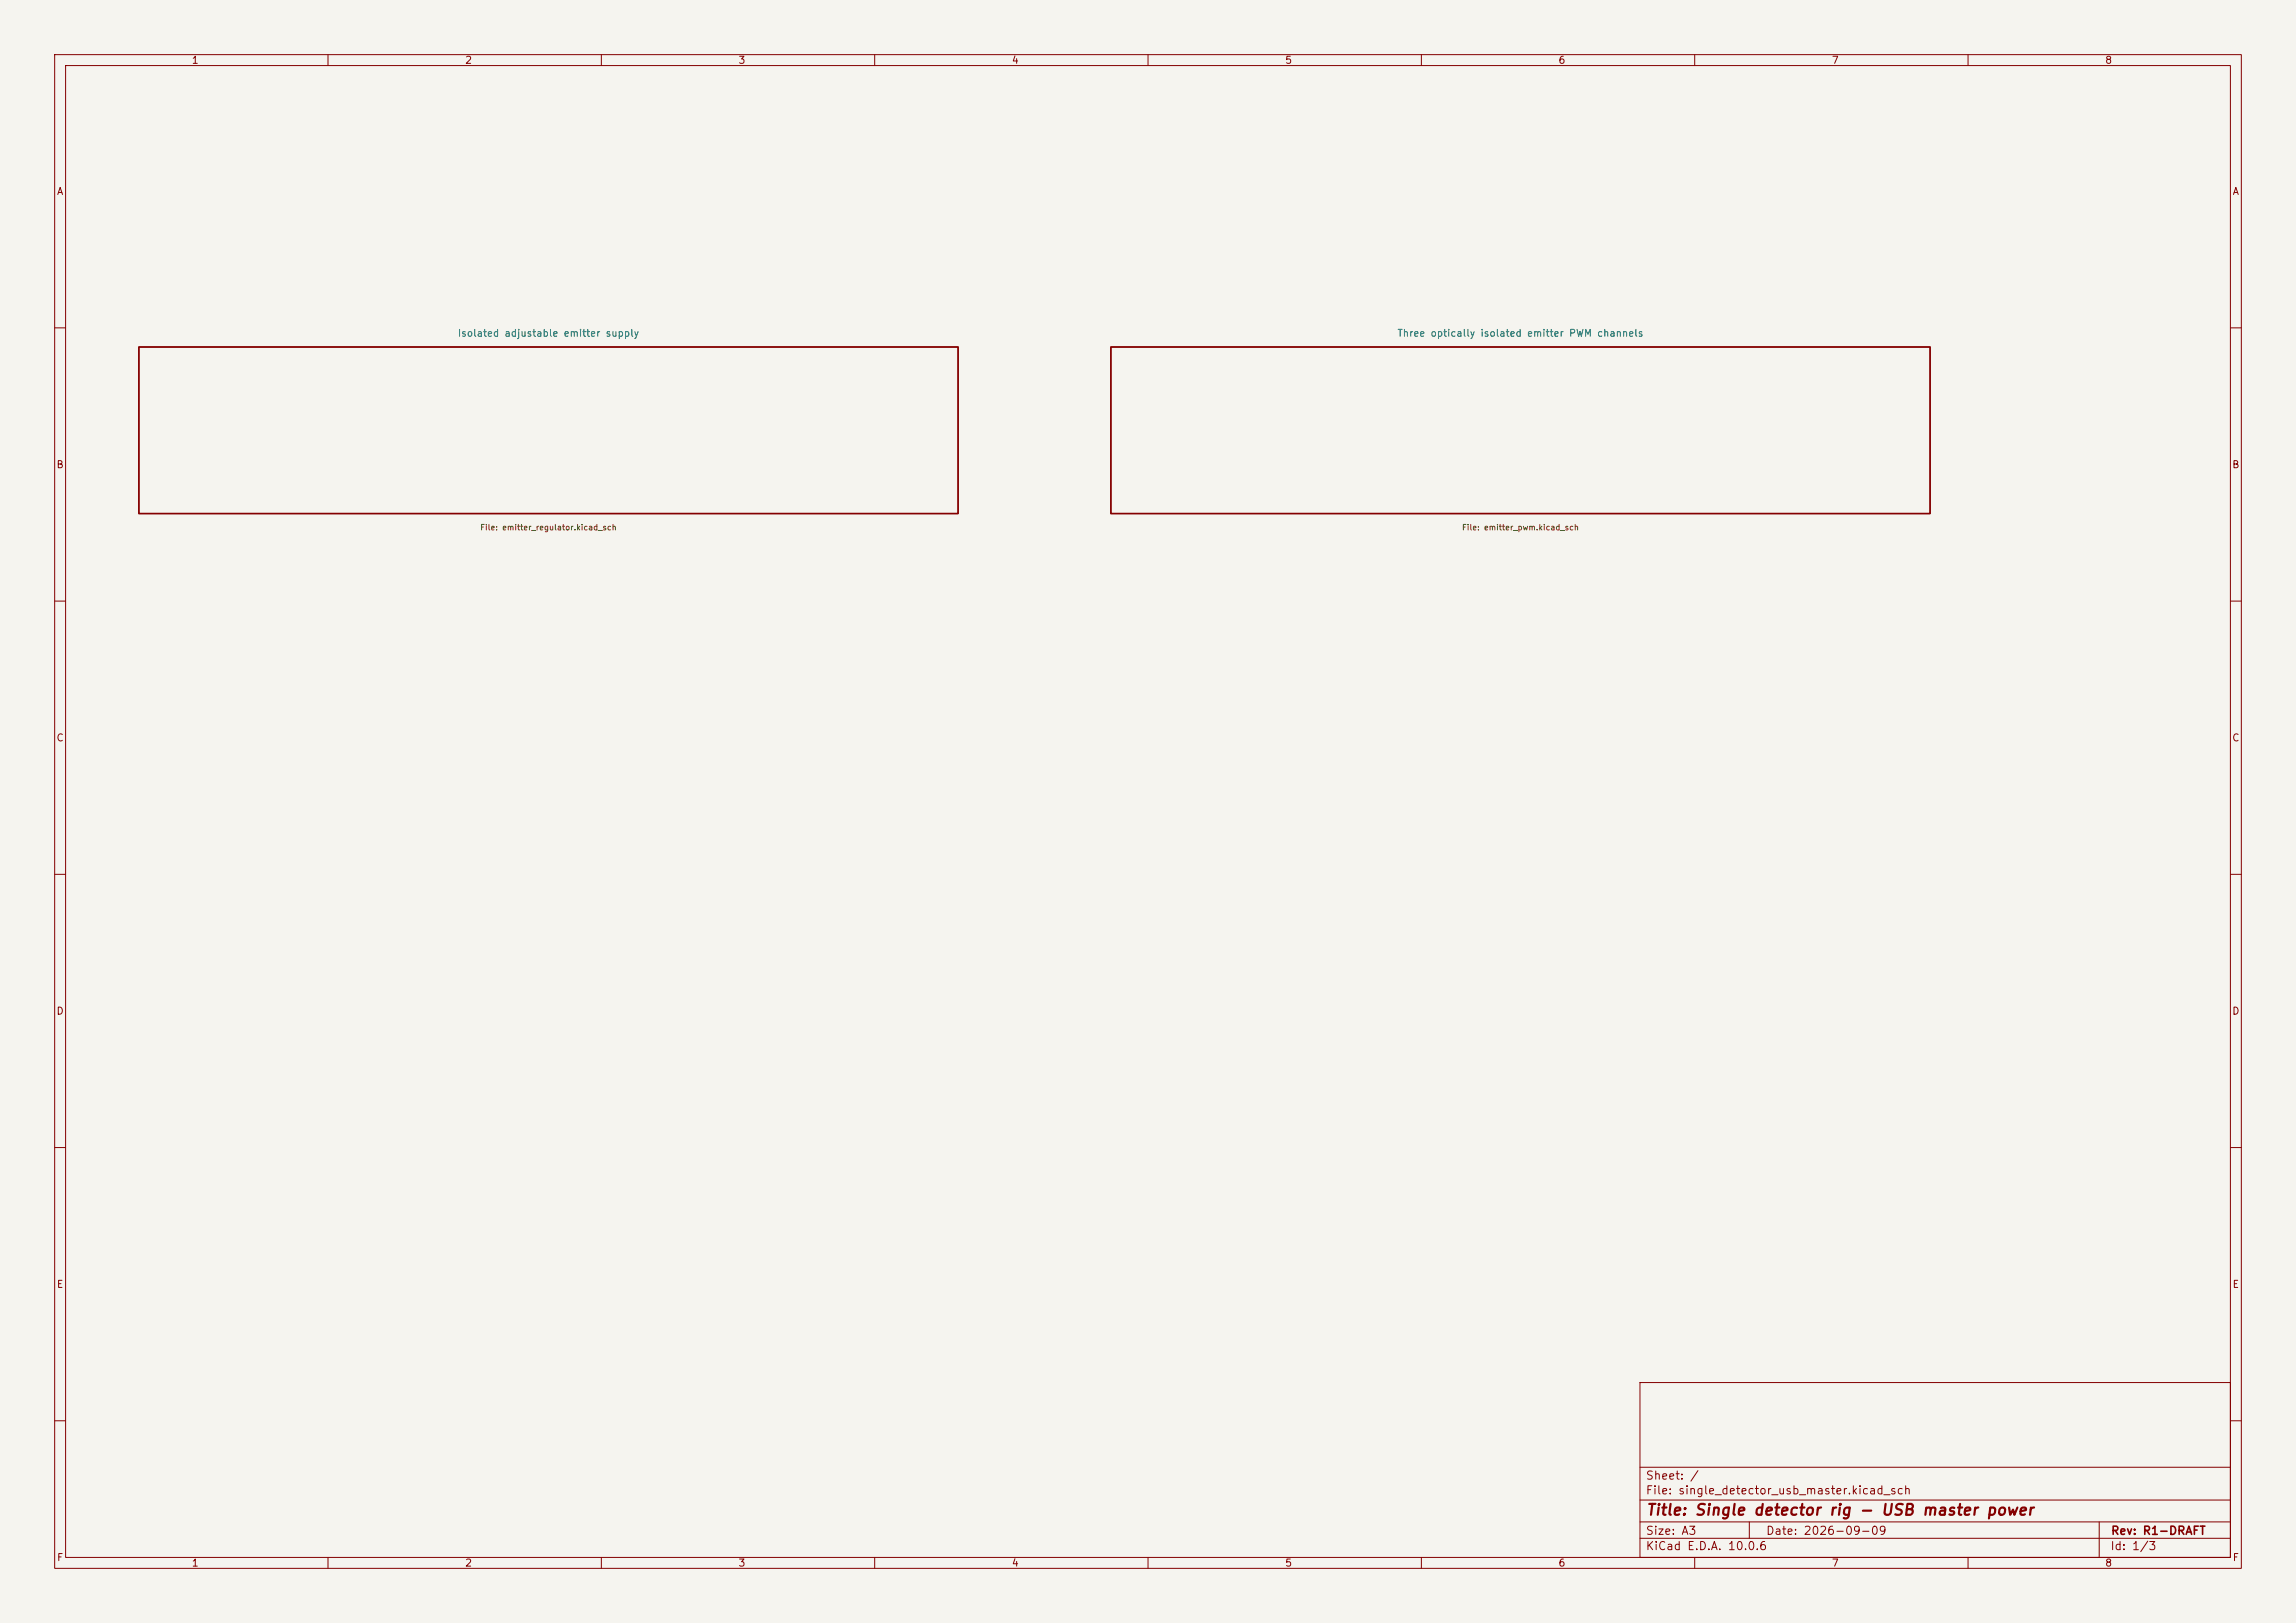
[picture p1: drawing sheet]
<svg xmlns="http://www.w3.org/2000/svg" width="420mm" height="297mm" viewBox="0 0 420 297" stroke-linecap="round" stroke-linejoin="round" font-family="sans-serif">
<defs><g id="words">
<text font-size="2" fill="#840000" x="301" y="277.8">Title: Single detector rig - USB master power</text>
<g font-size="1.5" fill="#840000">
<text x="300.9" y="273.8">File: single_detector_usb_master.kicad_sch</text>
<text x="300.9" y="271.1">Sheet: /</text>
<text x="300.9" y="281.2">Size: A3</text>
<text x="322.9" y="281.2">Date: 2026-09-09</text>
<text x="386" y="281.2">Rev: R1-DRAFT</text>
<text x="300.9" y="284">KiCad E.D.A. 10.0.6</text>
<text x="385.9" y="284">Id: 1/3</text>
</g>
<g font-size="1.3" fill="#840000">
<text x="35" y="12">1</text>
<text x="85" y="12">2</text>
<text x="135" y="12">3</text>
<text x="185" y="12">4</text>
<text x="235" y="12">5</text>
<text x="285" y="12">6</text>
<text x="335" y="12">7</text>
<text x="385" y="12">8</text>
<text x="10.3" y="36">A</text>
<text x="408.3" y="36">A</text>
<text x="10.2" y="86">B</text>
<text x="408.2" y="86">B</text>
<text x="10.2" y="136">C</text>
<text x="408.2" y="136">C</text>
<text x="10.2" y="186">D</text>
<text x="408.2" y="186">D</text>
<text x="10.3" y="236">E</text>
<text x="408.3" y="236">E</text>
<text x="10.3" y="286">F</text>
<text x="35" y="287">1</text>
<text x="85" y="287">2</text>
<text x="135" y="287">3</text>
<text x="185" y="287">4</text>
<text x="235" y="287">5</text>
<text x="285" y="287">6</text>
<text x="335" y="287">7</text>
<text x="385" y="287">8</text>
<text x="408.3" y="286">F</text>
</g>
<g font-size="1.3" fill="#006464">
<text x="83.6" y="61.9">Isolated adjustable emitter supply</text>
<text x="255.5" y="61.9">Three optically isolated emitter PWM channels</text>
</g>
<g font-size="1" fill="#725600">
<text x="87.7" y="97.3">File: emitter_regulator.kicad_sch</text>
<text x="267.3" y="97.3">File: emitter_pwm.kicad_sch</text>
</g>
</g></defs>
<path d="M0 0h420v297h-420z" fill="#f5f4ef" stroke="#f5f4ef" stroke-width=".18"/>
<g fill="none" stroke="#840000" stroke-width=".18">
<path d="M10 10h400v277h-400zM12 12h396v273h-396zM60 10v2M110 10v2M160 10v2M210 10v2M260 10v2M310 10v2M360 10v2M10 60h2M408 60h2M10 110h2"/>
<path d="M408 110h2M10 160h2M408 160h2M10 210h2M408 210h2M300 253h108v32h-108zM10 260h2M300 278.5h108M300 274.5h108M300 268.5h108M320 278.5v3M384 278.5v6.5"/>
<path d="M408 260h2M60 285v2M110 285v2M160 285v2M210 285v2M260 285v2M300 281.5h108M310 285v2M360 285v2"/>
</g>
<path d="M25.4 63.5h149.9v30.5h-149.9zM203.2 63.5h149.9v30.5h-149.9z" fill="none" stroke="#840000" stroke-width=".25"/>
<use href="#words"/>
</svg>
